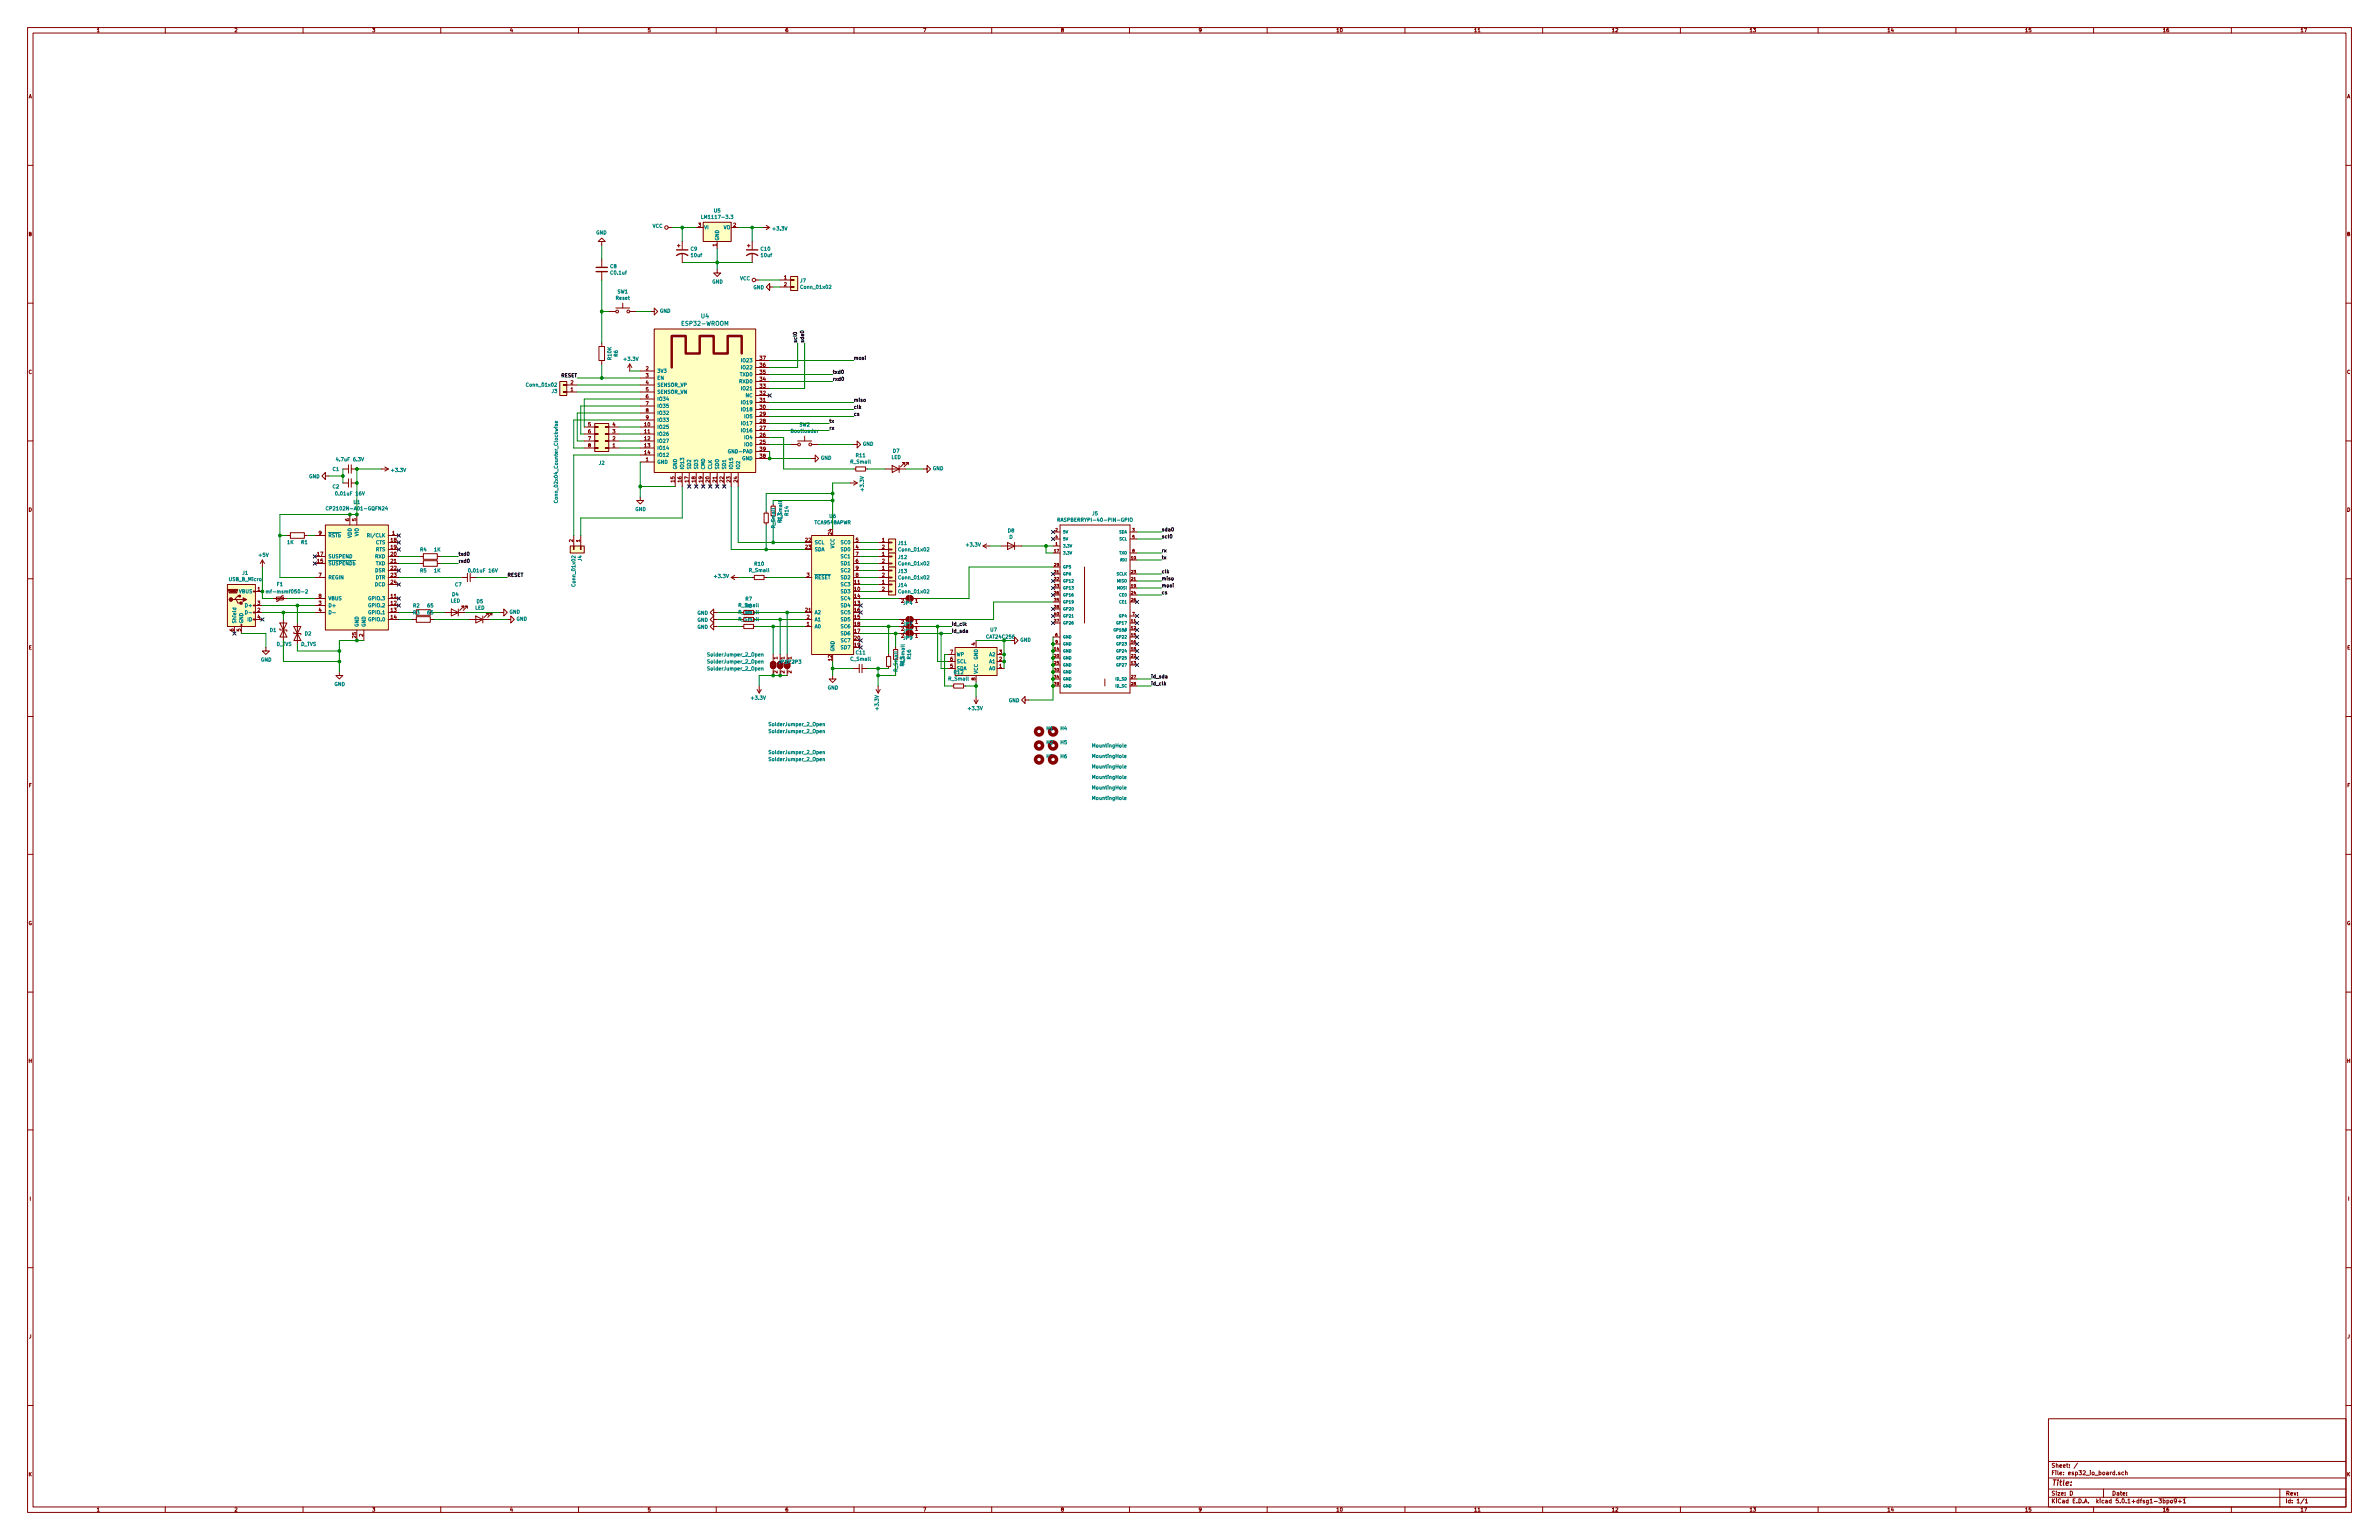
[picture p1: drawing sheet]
<svg xmlns="http://www.w3.org/2000/svg" width="864mm" height="559mm" viewBox="0 0 864 559" stroke-linecap="round" stroke-linejoin="round" font-family="sans-serif">
<defs><g id="words">
<text font-size="2.8" fill="#840000" x="744.6" y="539.1">Title:</text>
<g font-size="2.1" fill="#008484">
<text x="248" y="118.2">ESP32-WROOM</text>
<text x="254.6" y="115.5">U4</text>
</g>
<g font-size="2.1" fill="#840000">
<text x="744.6" y="532.5">Sheet: /</text>
<text x="744.6" y="535.2">File: esp32_io_board.sch</text>
<text x="744.6" y="545.4">KiCad E.D.A. kicad 5.0.1+dfsg1-3bpo9+1</text>
<text x="744.6" y="542.6">Size: D</text>
<text x="766.6" y="542.6">Date:</text>
<text x="829.6" y="542.6">Rev:</text>
<text x="829.6" y="545.4">Id: 1/1</text>
</g>
<g font-size="1.8" fill="#840000">
<text x="35" y="11.6">1</text>
<text x="85" y="11.6">2</text>
<text x="135" y="11.6">3</text>
<text x="185" y="11.6">4</text>
<text x="235" y="11.6">5</text>
<text x="285" y="11.6">6</text>
<text x="335" y="11.6">7</text>
<text x="385" y="11.6">8</text>
<text x="435" y="11.6">9</text>
<text x="485" y="11.6">10</text>
<text x="535" y="11.6">11</text>
<text x="585" y="11.6">12</text>
<text x="635" y="11.6">13</text>
<text x="685" y="11.6">14</text>
<text x="735" y="11.6">15</text>
<text x="785" y="11.6">16</text>
<text x="835" y="11.6">17</text>
<text x="10.4" y="35.6">A</text>
<text x="852" y="35.6">A</text>
<text x="253.5" y="82.3">3</text>
<text x="266.2" y="82.3">2</text>
<text x="10.4" y="85.6">B</text>
<text x="260.1" y="89.4" transform="rotate(-90 260.1 89.4)">1</text>
<text x="852" y="85.6">B</text>
<text x="284.6" y="101.3">1</text>
<text x="284.6" y="103.9">2</text>
<text x="275.9" y="130.6">37</text>
<text x="10.4" y="135.6">C</text>
<text x="234.5" y="134.4">2</text>
<text x="234.5" y="136.9">3</text>
<text x="275.9" y="135.6">35</text>
<text x="275.9" y="133.1">36</text>
<text x="852" y="135.6">C</text>
<text x="207.2" y="142">1</text>
<text x="207.2" y="139.4">2</text>
<text x="234.5" y="139.4">4</text>
<text x="234.5" y="142">5</text>
<text x="275.9" y="143.3">32</text>
<text x="275.9" y="140.7">33</text>
<text x="275.9" y="138.2">34</text>
<text x="234.5" y="144.5">6</text>
<text x="234.5" y="147.1">7</text>
<text x="234.5" y="149.6">8</text>
<text x="275.9" y="148.3">30</text>
<text x="275.9" y="145.8">31</text>
<text x="213.5" y="154.7">5</text>
<text x="222.4" y="154.7">4</text>
<text x="234" y="154.7">10</text>
<text x="234.5" y="152.1">9</text>
<text x="275.9" y="156">27</text>
<text x="275.9" y="153.4">28</text>
<text x="275.9" y="150.9">29</text>
<text x="213.5" y="157.2">6</text>
<text x="213.5" y="159.8">7</text>
<text x="222.4" y="159.8">2</text>
<text x="222.4" y="157.2">3</text>
<text x="234" y="157.2">11</text>
<text x="234" y="159.8">12</text>
<text x="275.9" y="161">25</text>
<text x="275.9" y="158.5">26</text>
<text x="213.5" y="162.3">8</text>
<text x="222.4" y="162.3">1</text>
<text x="234" y="162.3">13</text>
<text x="234" y="164.8">14</text>
<text x="234.5" y="167.4">1</text>
<text x="275.9" y="166.1">38</text>
<text x="275.9" y="163.6">39</text>
<text x="244.9" y="175" transform="rotate(-90 244.9 175)">15</text>
<text x="247.4" y="175" transform="rotate(-90 247.4 175)">16</text>
<text x="249.9" y="175" transform="rotate(-90 249.9 175)">17</text>
<text x="252.5" y="175" transform="rotate(-90 252.5 175)">18</text>
<text x="255" y="175" transform="rotate(-90 255 175)">19</text>
<text x="257.6" y="175" transform="rotate(-90 257.6 175)">20</text>
<text x="260.1" y="175" transform="rotate(-90 260.1 175)">21</text>
<text x="262.6" y="175" transform="rotate(-90 262.6 175)">22</text>
<text x="265.2" y="175" transform="rotate(-90 265.2 175)">23</text>
<text x="267.7" y="175" transform="rotate(-90 267.7 175)">24</text>
<text x="10.4" y="185.6">D</text>
<text x="852" y="185.6">D</text>
<text x="126.7" y="189.1" transform="rotate(-90 126.7 189.1)">6</text>
<text x="129.3" y="189.1" transform="rotate(-90 129.3 189.1)">5</text>
<text x="115.7" y="194.1">9</text>
<text x="141.9" y="196.6">18</text>
<text x="142.4" y="194.1">1</text>
<text x="208" y="196.7" transform="rotate(-90 208 196.7)">2</text>
<text x="210.6" y="196.7" transform="rotate(-90 210.6 196.7)">1</text>
<text x="292.4" y="196.6">22</text>
<text x="302" y="194" transform="rotate(-90 302 194)">24</text>
<text x="310.7" y="196.6">5</text>
<text x="320.2" y="196.6">1</text>
<text x="115.2" y="201.7">17</text>
<text x="141.9" y="199.1">19</text>
<text x="141.9" y="201.7">20</text>
<text x="292.4" y="199.1">23</text>
<text x="310.7" y="199.1">4</text>
<text x="310.7" y="201.7">7</text>
<text x="320.2" y="199.1">2</text>
<text x="320.2" y="201.7">1</text>
<text x="115.2" y="204.2">15</text>
<text x="115.7" y="209.3">7</text>
<text x="141.9" y="204.2">21</text>
<text x="141.9" y="206.8">22</text>
<text x="141.9" y="209.3">23</text>
<text x="292.9" y="209.3">3</text>
<text x="310.7" y="204.2">6</text>
<text x="310.7" y="209.3">8</text>
<text x="310.7" y="206.8">9</text>
<text x="320.2" y="204.2">2</text>
<text x="320.2" y="206.8">1</text>
<text x="320.2" y="209.3">2</text>
<text x="93.5" y="214.4">1</text>
<text x="141.9" y="211.8">24</text>
<text x="310.2" y="214.4">10</text>
<text x="310.2" y="211.8">11</text>
<text x="320.2" y="211.8">1</text>
<text x="320.2" y="214.4">2</text>
<text x="93.5" y="222">2</text>
<text x="93.5" y="219.5">3</text>
<text x="115.7" y="219.5">3</text>
<text x="115.7" y="222">4</text>
<text x="115.7" y="216.9">8</text>
<text x="141.9" y="216.9">11</text>
<text x="141.9" y="219.5">12</text>
<text x="141.9" y="222">13</text>
<text x="292.4" y="222">21</text>
<text x="310.2" y="219.5">13</text>
<text x="310.2" y="216.9">14</text>
<text x="310.2" y="222">16</text>
<text x="327.2" y="218.7">2</text>
<text x="332.3" y="218.7">1</text>
<text x="93.5" y="224.5">4</text>
<text x="141.9" y="224.5">14</text>
<text x="268.3" y="225.3">R_Small</text>
<text x="268.3" y="222.8">R_Small</text>
<text x="292.9" y="227.1">1</text>
<text x="292.9" y="224.5">2</text>
<text x="310.2" y="224.5">15</text>
<text x="310.2" y="227.1">18</text>
<text x="327.2" y="226.3">2</text>
<text x="332.3" y="226.3">1</text>
<text x="84.8" y="229.1" transform="rotate(-90 84.8 229.1)">6</text>
<text x="87.4" y="229.1" transform="rotate(-90 87.4 229.1)">5</text>
<text x="129.3" y="231.5" transform="rotate(-90 129.3 231.5)">25</text>
<text x="131.8" y="231" transform="rotate(-90 131.8 231)">2</text>
<text x="310.2" y="229.6">17</text>
<text x="310.2" y="232.2">20</text>
<text x="327.2" y="228.9">2</text>
<text x="327.2" y="231.4">2</text>
<text x="332.3" y="228.9">1</text>
<text x="332.3" y="231.4">1</text>
<text x="10.4" y="235.6">E</text>
<text x="282.2" y="239.2" transform="rotate(-90 282.2 239.2)">1</text>
<text x="284.7" y="239.2" transform="rotate(-90 284.7 239.2)">1</text>
<text x="287.3" y="239.2" transform="rotate(-90 287.3 239.2)">1</text>
<text x="302" y="239.7" transform="rotate(-90 302 239.7)">12</text>
<text x="310.2" y="234.7">19</text>
<text x="345" y="239.8">6</text>
<text x="345" y="237.2">7</text>
<text x="354.1" y="234.2" transform="rotate(-90 354.1 234.2)">4</text>
<text x="362.7" y="239.8">2</text>
<text x="362.7" y="237.2">3</text>
<text x="852" y="235.6">E</text>
<text x="282.2" y="244.3" transform="rotate(-90 282.2 244.3)">2</text>
<text x="284.7" y="244.3" transform="rotate(-90 284.7 244.3)">2</text>
<text x="287.3" y="244.3" transform="rotate(-90 287.3 244.3)">2</text>
<text x="345" y="242.3">5</text>
<text x="362.7" y="242.3">1</text>
<text x="354.1" y="246.9" transform="rotate(-90 354.1 246.9)">8</text>
<text x="10.5" y="285.6">F</text>
<text x="852.1" y="285.6">F</text>
<text x="10.3" y="335.6">G</text>
<text x="851.9" y="335.6">G</text>
<text x="10.4" y="385.6">H</text>
<text x="852" y="385.6">H</text>
<text x="10.7" y="435.6">I</text>
<text x="852.3" y="435.6">I</text>
<text x="10.5" y="485.6">J</text>
<text x="852.1" y="485.6">J</text>
<text x="10.4" y="535.6">K</text>
<text x="852" y="535.6">K</text>
<text x="35" y="548.4">1</text>
<text x="85" y="548.4">2</text>
<text x="135" y="548.4">3</text>
<text x="185" y="548.4">4</text>
<text x="235" y="548.4">5</text>
<text x="285" y="548.4">6</text>
<text x="335" y="548.4">7</text>
<text x="385" y="548.4">8</text>
<text x="435" y="548.4">9</text>
<text x="485" y="548.4">10</text>
<text x="535" y="548.4">11</text>
<text x="585" y="548.4">12</text>
<text x="635" y="548.4">13</text>
<text x="685" y="548.4">14</text>
<text x="735" y="548.4">15</text>
<text x="785" y="548.4">16</text>
<text x="835" y="548.4">17</text>
</g>
<g font-size="1.8" fill="#008484">
<text x="259.2" y="77.1">U5</text>
<text x="236.9" y="82.7">VCC</text>
<text x="255.5" y="83.2">VI</text>
<text x="255.6" y="79.4">LM1117-3.3</text>
<text x="262.6" y="83.2">VO</text>
<text x="280.7" y="83.6">+3.3V</text>
<text x="216.4" y="85.1">GND</text>
<text x="261" y="87.4" transform="rotate(-90 261 87.4)">GND</text>
<text x="250.8" y="91">C9</text>
<text x="251" y="93.3">10uf</text>
<text x="276.3" y="91">C10</text>
<text x="276.4" y="93.3">10uf</text>
<text x="221.6" y="97.3">C8</text>
<text x="221.8" y="99.6">C0.1uf</text>
<text x="268.6" y="101.7">VCC</text>
<text x="224.2" y="106.5">SW1</text>
<text x="258.5" y="102.9">GND</text>
<text x="273.5" y="105">GND</text>
<text x="290.5" y="102.5">J7</text>
<text x="291" y="104.8">Conn_01x02</text>
<text x="223.6" y="108.8">Reset</text>
<text x="239.5" y="113.5">GND</text>
<text x="221.9" y="130.5" transform="rotate(-90 221.9 130.5)">R10K</text>
<text x="224.3" y="129.4" transform="rotate(-90 224.3 129.4)">R6</text>
<text x="226.6" y="130.9">+3.3V</text>
<text x="269.5" y="131.4">IO23</text>
<text x="238.5" y="135.3">3V3</text>
<text x="238.5" y="137.8">EN</text>
<text x="268.8" y="136.5">TXD0</text>
<text x="269.5" y="134">IO22</text>
<text x="191.4" y="140.3">Conn_01x02</text>
<text x="200.3" y="142.6">J3</text>
<text x="238.5" y="140.3">SENSOR_VP</text>
<text x="238.5" y="142.9">SENSOR_VN</text>
<text x="268.6" y="139.1">RXD0</text>
<text x="269.5" y="141.6">IO21</text>
<text x="238.5" y="145.4">IO34</text>
<text x="238.5" y="148">IO35</text>
<text x="269.5" y="149.2">IO18</text>
<text x="269.5" y="146.7">IO19</text>
<text x="270.7" y="144.1">NC</text>
<text x="238.5" y="150.5">IO32</text>
<text x="238.5" y="153">IO33</text>
<text x="238.5" y="155.6">IO25</text>
<text x="269.5" y="154.3">IO17</text>
<text x="270.5" y="151.8">IO5</text>
<text x="290.2" y="154.7">SW2</text>
<text x="238.5" y="158.1">IO26</text>
<text x="238.5" y="160.7">IO27</text>
<text x="269.5" y="156.8">IO16</text>
<text x="270.5" y="161.9">IO0</text>
<text x="270.5" y="159.4">IO4</text>
<text x="287.4" y="157">Bootloader</text>
<text x="313.2" y="161.7">GND</text>
<text x="122.6" y="167.4">4.7uF 6.3V</text>
<text x="238.5" y="163.2">IO14</text>
<text x="238.5" y="165.7">IO12</text>
<text x="265" y="164.5">GND-PAD</text>
<text x="269.4" y="167">GND</text>
<text x="297.9" y="166.8">GND</text>
<text x="310.8" y="165.9">R11</text>
<text x="323.6" y="166.6">LED</text>
<text x="324.2" y="164.3">D7</text>
<text x="112.2" y="173.5">GND</text>
<text x="120.8" y="170.9">C1</text>
<text x="142.3" y="171.2">+3.3V</text>
<text x="217.5" y="168.6">J2</text>
<text x="238.5" y="168.3">GND</text>
<text x="245.7" y="170.4" transform="rotate(-90 245.7 170.4)">GND</text>
<text x="248.3" y="170.4" transform="rotate(-90 248.3 170.4)">IO13</text>
<text x="250.8" y="170.4" transform="rotate(-90 250.8 170.4)">SD2</text>
<text x="253.4" y="170.4" transform="rotate(-90 253.4 170.4)">SD3</text>
<text x="255.9" y="170.4" transform="rotate(-90 255.9 170.4)">CMD</text>
<text x="258.4" y="170.4" transform="rotate(-90 258.4 170.4)">CLK</text>
<text x="261" y="170.4" transform="rotate(-90 261 170.4)">SDO</text>
<text x="263.5" y="170.4" transform="rotate(-90 263.5 170.4)">SD1</text>
<text x="266.1" y="170.4" transform="rotate(-90 266.1 170.4)">IO15</text>
<text x="268.6" y="170.4" transform="rotate(-90 268.6 170.4)">IO2</text>
<text x="308.9" y="168.2">R_Small</text>
<text x="338.6" y="170.6">GND</text>
<text x="120.8" y="177.2">C2</text>
<text x="122.4" y="179.8">0.01uF 16V</text>
<text x="313.6" y="178" transform="rotate(-90 313.6 178)">+3.3V</text>
<text x="120" y="185.2">CP2102N-A01-GQFN24</text>
<text x="128.4" y="182.9">U1</text>
<text x="202.5" y="181.5" transform="rotate(-90 202.5 181.5)">Conn_02x04_Counter_Clockwise</text>
<text x="230.6" y="185.4">GND</text>
<text x="281.4" y="191.4" transform="rotate(-90 281.4 191.4)">R_Small</text>
<text x="283.7" y="189.6" transform="rotate(-90 283.7 189.6)">R13</text>
<text x="283.9" y="188.9" transform="rotate(-90 283.9 188.9)">R_Small</text>
<text x="286.2" y="187" transform="rotate(-90 286.2 187)">R14</text>
<text x="295.8" y="190.2">TCA9548APWR</text>
<text x="301.1" y="187.9">U6</text>
<text x="385.6" y="189.3">RASPBERRYPI-40-PIN-GPIO</text>
<text x="396.5" y="187">J5</text>
<text x="104.3" y="197.4">1K</text>
<text x="109.4" y="197.4">R1</text>
<text x="119.1" y="194.9">RSTb</text>
<text x="127.6" y="195.2" transform="rotate(-90 127.6 195.2)">VDD</text>
<text x="130.2" y="194.6" transform="rotate(-90 130.2 194.6)">VIO</text>
<text x="134.1" y="194.9">RI/CLK</text>
<text x="136.4" y="197.5">CTS</text>
<text x="295.7" y="197.5">SCL</text>
<text x="305.4" y="197.5">SC0</text>
<text x="326.2" y="197.7">J11</text>
<text x="365.9" y="193.2">D8</text>
<text x="366.4" y="195.5">D</text>
<text x="94" y="202">+5V</text>
<text x="119.1" y="202.6">SUSPEND</text>
<text x="136.2" y="202.6">RXD</text>
<text x="136.4" y="200">RTS</text>
<text x="152.6" y="200.1">R4</text>
<text x="157.6" y="200.1">1K</text>
<text x="211.2" y="203.6" transform="rotate(-90 211.2 203.6)">J4</text>
<text x="295.7" y="200">SDA</text>
<text x="302.9" y="199.1" transform="rotate(-90 302.9 199.1)">VCC</text>
<text x="305.4" y="200">SD0</text>
<text x="305.4" y="202.6">SC1</text>
<text x="326.2" y="202.8">J12</text>
<text x="326.5" y="200.1">Conn_01x02</text>
<text x="350.9" y="198.3">+3.3V</text>
<text x="88.1" y="208.5">J1</text>
<text x="119.1" y="205.1">SUSPENDb</text>
<text x="136.2" y="207.6">DSR</text>
<text x="136.4" y="205.1">TXD</text>
<text x="152.6" y="207.7">R5</text>
<text x="157.6" y="207.7">1K</text>
<text x="170.6" y="207.7">0.01uF 16V</text>
<text x="259.5" y="209.7">+3.3V</text>
<text x="272.1" y="207.6">R_Small</text>
<text x="274" y="205.3">R10</text>
<text x="305.4" y="205.1">SD1</text>
<text x="305.4" y="207.6">SC2</text>
<text x="326.2" y="207.9">J13</text>
<text x="326.5" y="205.1">Conn_01x02</text>
<text x="83.2" y="210.8">USB_B_Micro</text>
<text x="86.8" y="215.3">VBUS</text>
<text x="98.1" y="215.3">mf-msmf050-2</text>
<text x="100.6" y="212.6">F1</text>
<text x="119.1" y="210.2">REGIN</text>
<text x="136.1" y="212.7">DCD</text>
<text x="136.3" y="210.2">DTR</text>
<text x="165.3" y="212.8">C7</text>
<text x="208.9" y="212.5" transform="rotate(-90 208.9 212.5)">Conn_01x02</text>
<text x="295.7" y="210.2">RESET</text>
<text x="305.4" y="215.3">SD3</text>
<text x="305.4" y="212.7">SC3</text>
<text x="305.4" y="210.2">SD2</text>
<text x="326.2" y="213">J14</text>
<text x="326.5" y="210.2">Conn_01x02</text>
<text x="326.5" y="215.3">Conn_01x02</text>
<text x="89.4" y="220.3">D+</text>
<text x="119.1" y="220.3">D+</text>
<text x="119.1" y="217.8">VBUS</text>
<text x="134.1" y="217.8">GPIO.3</text>
<text x="134.1" y="220.3">GPIO.2</text>
<text x="150" y="220.4">R2</text>
<text x="155.2" y="220.4">65</text>
<text x="163.6" y="218.6">LED</text>
<text x="164.2" y="216.3">D4</text>
<text x="172.4" y="221.2">LED</text>
<text x="173.1" y="218.9">D5</text>
<text x="268.3" y="220.3">R_Small</text>
<text x="270.7" y="220.5">R8</text>
<text x="270.7" y="218">R7</text>
<text x="305.4" y="220.3">SD4</text>
<text x="305.4" y="217.8">SC4</text>
<text x="328" y="219.5">JP4</text>
<text x="85.7" y="226.3" transform="rotate(-90 85.7 226.3)">Shield</text>
<text x="88.3" y="226.3" transform="rotate(-90 88.3 226.3)">GND</text>
<text x="89.9" y="225.4">ID</text>
<text x="130.2" y="227.6" transform="rotate(-90 130.2 227.6)">GND</text>
<text x="132.7" y="227.6" transform="rotate(-90 132.7 227.6)">GND</text>
<text x="134.1" y="222.9">GPIO.1</text>
<text x="134.1" y="225.4">GPIO.0</text>
<text x="150" y="222.9">R3</text>
<text x="155.2" y="222.9">65</text>
<text x="184.9" y="222.7">GND</text>
<text x="187.5" y="225.2">GND</text>
<text x="253.1" y="223.1">GND</text>
<text x="253.1" y="225.6">GND</text>
<text x="270.7" y="223">R9</text>
<text x="295.7" y="228">A0</text>
<text x="295.7" y="225.4">A1</text>
<text x="295.7" y="222.9">A2</text>
<text x="305.4" y="225.4">SD5</text>
<text x="305.4" y="222.9">SC5</text>
<text x="305.4" y="228">SC6</text>
<text x="328" y="227.1">JP7</text>
<text x="98" y="229.3">D1</text>
<text x="110.7" y="230.6">D2</text>
<text x="253.1" y="228.1">GND</text>
<text x="305.4" y="230.5">SD6</text>
<text x="305.4" y="233">SC7</text>
<text x="328" y="229.6">JP8</text>
<text x="328" y="232.2">JP9</text>
<text x="358.3" y="231.7">CAT24C256</text>
<text x="359.6" y="229.2">U7</text>
<text x="370.3" y="232.8">GND</text>
<text x="100.3" y="234.4">D_TVS</text>
<text x="109.2" y="234.4">D_TVS</text>
<text x="257.3" y="238.2">SolderJumper_2_Open</text>
<text x="302.9" y="236.5" transform="rotate(-90 302.9 236.5)">GND</text>
<text x="305.4" y="235.6">SD7</text>
<text x="308.9" y="239.8">C_Small</text>
<text x="310.8" y="237.4">C11</text>
<text x="330.7" y="239.1" transform="rotate(-90 330.7 239.1)">R16</text>
<text x="347.2" y="238.1">WP</text>
<text x="355" y="239.4" transform="rotate(-90 355 239.4)">GND</text>
<text x="359.2" y="238.1">A2</text>
<text x="94.7" y="240">GND</text>
<text x="257.3" y="240.7">SolderJumper_2_Open</text>
<text x="257.3" y="243.3">SolderJumper_2_Open</text>
<text x="282.6" y="240.8">JP1JP2JP3</text>
<text x="325.8" y="243.5" transform="rotate(-90 325.8 243.5)">R_Small</text>
<text x="328.1" y="241.7" transform="rotate(-90 328.1 241.7)">R15</text>
<text x="328.3" y="241" transform="rotate(-90 328.3 241)">R_Small</text>
<text x="346.4" y="244.6">R12</text>
<text x="347.2" y="243.2">SDA</text>
<text x="347.2" y="240.7">SCL</text>
<text x="355" y="244.6" transform="rotate(-90 355 244.6)">VCC</text>
<text x="359.2" y="243.2">A0</text>
<text x="359.2" y="240.7">A1</text>
<text x="121.4" y="248.9">GND</text>
<text x="300.4" y="250.2">GND</text>
<text x="344.5" y="246.9">R_Small</text>
<text x="272.9" y="253.9">+3.3V</text>
<text x="318.9" y="257.4" transform="rotate(-90 318.9 257.4)">+3.3V</text>
<text x="351.6" y="257.7">+3.3V</text>
<text x="366.2" y="254.8">GND</text>
<text x="279.6" y="263.4">SolderJumper_2_Open</text>
<text x="279.6" y="266">SolderJumper_2_Open</text>
<text x="380" y="264.9">H1</text>
<text x="385" y="264.9">H4</text>
<text x="279.6" y="273.6">SolderJumper_2_Open</text>
<text x="380" y="270">H2</text>
<text x="380" y="275.1">H3</text>
<text x="385" y="270">H5</text>
<text x="385" y="275.1">H6</text>
<text x="396.8" y="275">MountingHole</text>
<text x="396.8" y="271.2">MountingHole</text>
<text x="279.6" y="276.1">SolderJumper_2_Open</text>
<text x="396.8" y="278.8">MountingHole</text>
<text x="396.8" y="282.6">MountingHole</text>
<text x="396.8" y="286.4">MountingHole</text>
<text x="396.8" y="290.2">MountingHole</text>
</g>
<g font-size="1.8">
<text x="289.3" y="124.5" transform="rotate(-90 289.3 124.5)">scl0</text>
<text x="291.8" y="124.5" transform="rotate(-90 291.8 124.5)">sda0</text>
<text x="309.9" y="130.6">mosi</text>
<text x="203.7" y="136.9">RESET</text>
<text x="302.3" y="135.6">txd0</text>
<text x="302.3" y="138.2">rxd0</text>
<text x="309.9" y="145.8">miso</text>
<text x="309.9" y="148.3">clk</text>
<text x="301" y="153.4">tx</text>
<text x="301" y="156">rx</text>
<text x="309.9" y="150.9">cs</text>
<text x="421.6" y="192.8">sda0</text>
<text x="421.6" y="195.3">scl0</text>
<text x="166.4" y="201.7">txd0</text>
<text x="421.6" y="200.4">rx</text>
<text x="421.6" y="202.9">tx</text>
<text x="166.4" y="204.2">rxd0</text>
<text x="184.1" y="209.3">RESET</text>
<text x="421.6" y="208">clk</text>
<text x="421.6" y="210.6">miso</text>
<text x="421.6" y="213.1">mosi</text>
<text x="421.6" y="215.6">cs</text>
<text x="345.4" y="227.1">id_clk</text>
<text x="345.4" y="229.6">id_sda</text>
<text x="417.8" y="248.7">id_clk</text>
<text x="417.8" y="246.1">id_sda</text>
</g>
<g font-size="1.4" fill="#840000">
<text x="383.2" y="197.9">1</text>
<text x="383.2" y="192.8">2</text>
<text x="383.2" y="195.3">4</text>
<text x="411.1" y="195.3">5</text>
<text x="411.1" y="192.8">3</text>
<text x="382.8" y="200.4">17</text>
<text x="410.7" y="202.9">10</text>
<text x="411.1" y="200.4">8</text>
<text x="382.8" y="205.5">29</text>
<text x="382.8" y="208">31</text>
<text x="410.7" y="208">23</text>
<text x="382.8" y="210.6">32</text>
<text x="382.8" y="213.1">33</text>
<text x="382.8" y="215.6">36</text>
<text x="410.7" y="215.6">24</text>
<text x="410.7" y="210.6">21</text>
<text x="410.7" y="213.1">19</text>
<text x="382.8" y="218.2">35</text>
<text x="382.8" y="220.7">38</text>
<text x="410.7" y="218.2">26</text>
<text x="382.8" y="223.3">40</text>
<text x="382.8" y="225.8">37</text>
<text x="410.7" y="225.8">11</text>
<text x="411.1" y="223.3">7</text>
<text x="383.2" y="230.9">6</text>
<text x="383.2" y="233.4">9</text>
<text x="410.7" y="228.3">12</text>
<text x="410.7" y="230.9">15</text>
<text x="410.7" y="233.4">16</text>
<text x="382.8" y="236">14</text>
<text x="382.8" y="238.5">20</text>
<text x="410.7" y="236">18</text>
<text x="410.7" y="238.5">22</text>
<text x="382.8" y="241">25</text>
<text x="382.8" y="243.6">30</text>
<text x="410.7" y="241">13</text>
<text x="382.8" y="246.1">34</text>
<text x="382.8" y="248.7">39</text>
<text x="410.7" y="248.7">28</text>
<text x="410.7" y="246.1">27</text>
</g>
<g font-size="1.4" fill="#008484">
<text x="385.8" y="193.5">5V</text>
<text x="385.8" y="196.1">5V</text>
<text x="406.2" y="193.5">SDA</text>
<text x="406.4" y="196.1">SCL</text>
<text x="385.8" y="198.6">3.3V</text>
<text x="385.8" y="201.2">3.3V</text>
<text x="406.3" y="201.2">TXO</text>
<text x="406.8" y="203.7">RXI</text>
<text x="385.8" y="206.2">GP5</text>
<text x="385.8" y="208.8">GP6</text>
<text x="405.3" y="208.8">SCLK</text>
<text x="385.8" y="211.3">GP12</text>
<text x="385.8" y="213.9">GP13</text>
<text x="405.6" y="211.3">MISO</text>
<text x="405.6" y="213.9">MOSI</text>
<text x="385.8" y="216.4">GP16</text>
<text x="385.8" y="218.9">GP19</text>
<text x="385.8" y="221.5">GP20</text>
<text x="406.5" y="216.4">CE0</text>
<text x="406.5" y="218.9">CE1</text>
<text x="385.8" y="224">GP21</text>
<text x="385.8" y="226.6">GP26</text>
<text x="405.6" y="226.6">GP17</text>
<text x="406.4" y="224">GP4</text>
<text x="385.8" y="231.6">GND</text>
<text x="404.8" y="229.1">GP18#</text>
<text x="405.6" y="231.6">GP22</text>
<text x="385.8" y="234.2">GND</text>
<text x="385.8" y="236.7">GND</text>
<text x="385.8" y="239.3">GND</text>
<text x="405.6" y="234.2">GP23</text>
<text x="405.6" y="236.7">GP24</text>
<text x="405.6" y="239.3">GP25</text>
<text x="385.8" y="241.8">GND</text>
<text x="385.8" y="244.3">GND</text>
<text x="405.6" y="241.8">GP27</text>
<text x="385.8" y="246.9">GND</text>
<text x="385.8" y="249.4">GND</text>
<text x="405" y="249.4">ID_SC</text>
<text x="405" y="246.9">ID_SD</text>
</g>
</g></defs>
<g fill="none" stroke="#840000" stroke-width=".36">
<path d="M10 10h843.6v538.8h-843.6zM12 12h839.6v534.8h-839.6zM60 10v2M110 10v2M160 10v2M210 10v2M260 10v2M310 10v2M360 10v2M410 10v2M460 10v2M510 10v2"/>
<path d="M536.5 11.6h.8M560 10v2M610 10v2M660 10v2M710 10v2M760 10v2M810 10v2M10 60h2M851.6 60h2M218.4 87.6h1.3l-1.3-1.2-1.2 1.2h1.2v1.3M218.4 94v2.8M218.4 98.8v2.8"/>
<path d="M242.6 82.6h1.2M245.9 89.2h1M246.4 88.6v1.1M247.6 87.6v2.8M247.6 91.9v3.4M252.7 82.6h2.6M255.3 80.6h10.1v7h-10.1zM260.3 97.8v1.3h1.3l-1.3 1.2-1.2-1.2h1.2M260.3 87.6v2.6M265.4 82.6h2.6M271.3 89.2h1M271.8 88.6v1.1"/>
<path d="M273 87.6v2.8M273 91.9v3.4M276.9 82.6h2.5M278.1 81.8l1.3 .8M279.4 82.6l-1.3 .7M10 110h2M221 113h2.5M223.5 111.8h5.1M226.1 110v1.8M228.6 113h2.5M236.2 113h1.3v-1.2l1.3 1.2-1.3 1.3v-1.3M237.5 119.4h36.8v52.1h-36.8z"/>
<path d="M274.3 101.6h1.3M279.4 104.1v-1.2l-1.3 1.2 1.3 1.3v-1.3h1.3M283.2 101.6h3.8M283.2 104.1h3.8M287 100.3h2.6v5.1h-2.6zM287 104h1.3v.3h-1.3zM287 101.5h1.3v.2h-1.3zM851.6 110h2M203.2 138.4h2.5v5.1h-2.5zM204.5 139.6h1.2v.2h-1.2zM205.7 139.7h3.8M217.4 125.7h2.1v5.1h-2.1z"/>
<path d="M218.4 124.5v1.2M218.4 130.8v1.3M228.6 132.1l-.8 1.3M228.6 132.1v2.5M228.6 132.1l.8 1.3M232.4 134.6h5.1M232.4 137.2h5.1M232.4 139.7h5.1M274.3 138.4h5.1M274.3 135.9h5.1M274.3 133.4h5.1M274.3 130.8h5.1"/>
<path d="M10 160h2M204.5 142.1h1.2v.3h-1.2zM205.7 142.2h3.8M212.1 154.9h3.8M212.1 157.5h3.8M215.9 153.7h5.1v10.1h-5.1zM215.9 154.8h1.3v.3h-1.3zM215.9 157.4h1.3v.2h-1.3zM215.9 159.9h1.3v.2h-1.3zM219.7 154.8h1.3v.3h-1.3zM219.7 157.4h1.3v.2h-1.3zM219.7 159.9h1.3v.2h-1.3z"/>
<path d="M221 154.9h3.8M221 157.5h3.8M232.4 142.2h5.1M232.4 144.8h5.1M232.4 147.3h5.1M232.4 149.9h5.1M232.4 152.4h5.1M232.4 154.9h5.1M232.4 157.5h5.1M274.3 148.6h5.1M274.3 146.1h5.1M274.3 143.5h5.1"/>
<path d="M274.3 141h5.1M274.3 158.8h5.1M274.3 156.2h5.1M274.3 153.7h5.1M274.3 151.1h5.1M292.1 158.2v1.8M851.6 160h2M118.1 172.7v-1.2l-1.3 1.2 1.3 1.3v-1.3h1.3M124.5 170.2h2M124.5 175.3h2M126.5 168.7v3M126.5 173.7v3.1"/>
<path d="M127.5 168.7v3M127.5 173.7v3.1M127.5 170.2h2M127.5 175.3h2M138.4 170.2h2.6M139.7 169.4l1.3 .8M141 170.2l-1.3 .7M212.1 160h3.8M212.1 162.6h3.8M215.9 162.4h1.3v.3h-1.3zM219.7 162.4h1.3v.3h-1.3zM221 160h3.8"/>
<path d="M221 162.6h3.8M232.4 160h5.1M232.4 167.6h5.1M232.4 162.6h5.1M232.4 165.1h5.1M245.1 171.5v5M247.6 171.5v5M250.2 171.5v5M252.7 171.5v5M255.3 171.5v5M257.8 171.5v5M260.3 171.5v5"/>
<path d="M262.9 171.5v5M265.4 171.5v5M268 171.5v5M274.3 161.3h5.1M274.3 166.4h5.1M274.3 163.8h5.1M287 161.3h2.6M289.6 160h5M294.6 166.4h1.3v-1.3l1.3 1.3-1.3 1.2v-1.2M294.6 161.3h2.6M308.6 175.3h2.5M309.9 161.3h1.2v-1.3l1.3 1.3-1.3 1.3v-1.3"/>
<path d="M309.9 170.2h.7M309.9 174.5l1.2 .8M310.6 169.4h3.6v1.5h-3.6zM311.1 175.3l-1.2 .7M314.2 170.2h.8M321.3 170.2h7.6M323.8 168.9l2.6 1.3-2.6 1.3zM326.4 168.9v2.6M328.4 168.7v-.8h-.7h.7l-1.5 1.5M329.7 168.7v-.8h-.8h.8l-1.5 1.5M335.3 170.2h1.2v-1.3l1.3 1.3-1.3 1.3v-1.3M104.1 194.3h1.3"/>
<path d="M105.4 193.3h5.1v2h-5.1zM110.5 194.3h1.3M114.3 194.3h3.8M118.1 190.5h22.9v38.1h-22.9zM127 186.7v3.8M129.5 186.7v3.8M141 194.3h3.8M141 196.9h3.8M141 199.4h3.8M207 198.1h5.1v2.6h-5.1zM208.2 198.1h.2v1.3h-.2zM208.3 194.3v3.8"/>
<path d="M210.7 198.1h.2v1.3h-.2zM210.8 194.3v3.8M232.4 180.3v1.3h1.3l-1.3 1.3-1.3-1.3h1.3M277.4 186.2h1.5v3.5h-1.5zM278.1 185.4v.8M278.1 189.7v.8M279.9 183.6h1.5v3.6h-1.5zM280.7 182.9v.7M294.6 194.3h15.3v43.2h-15.3zM309.9 196.9h2.5M309.9 199.4h2.5M318.8 196.9h3.8"/>
<path d="M318.8 199.4h3.8M322.6 195.6h2.5v5.1h-2.5zM322.6 199.3h1.2v.2h-1.2zM322.6 196.7h1.2v.3h-1.2zM356.9 198.1h2.5M356.9 198.1l1.2 .8M358.1 197.4l-1.2 .7M363.2 198.1h7.6M365.8 196.9l2.5 1.2-2.5 1.3zM368.3 196.9v2.5M382.3 198.1h2.5M382.3 193h2.5"/>
<path d="M382.3 195.6h2.5M384.8 190.5h25.4v61h-25.4zM410.2 193h2.5M410.2 195.6h2.5M10 210h2M82.5 212.1h10.2v15.2h-10.2zM82.9 213.9h3.3v.2l-.2 1h-2.8zM85.1 217.6h.6l.7 1.2h1.2M85.7 217.6h2.6M87 216.3h-.6l-1.3 1.3h-.6M91.9 219.6h.8v.2h-.8zM91.9 214.5h.8v.3h-.8z"/>
<path d="M92.7 219.7h2.5M92.7 214.6h2.5M95.2 203.2l-.7 1.3M95.2 203.2v2.5M95.2 203.2l.8 1.3M99.1 217.2h5M100.3 216.7h2.6v1h-2.6zM102.9 216.2h-.5l-1.6 2h-.5M114.3 217.2h3.8M114.3 219.7h3.8M114.3 204.5h3.8M114.3 201.9h3.8"/>
<path d="M114.3 209.6h3.8M141 217.2h3.8M141 219.7h3.8M141 204.5h3.8M141 201.9h3.8M141 207h3.8M141 209.6h3.8M141 212.1h3.8M152.4 204.5h1.3M152.4 201.9h1.3M153.7 200.9h5v2h-5zM153.7 203.5h5v2h-5z"/>
<path d="M158.7 204.5h1.3M158.7 201.9h1.3M167.6 209.6h2.1M169.7 208v3.1M170.7 209.6h2M170.7 208v3.1M265.4 209.6h2.6M265.4 209.6l1.3 .7M266.7 208.8l-1.3 .8M273 209.6h.8M273.8 208.8h3.6v1.5h-3.6zM277.4 209.6h.7"/>
<path d="M292.1 209.6h2.5M309.9 204.5h2.5M309.9 201.9h2.5M309.9 207h2.5M309.9 209.6h2.5M318.8 204.5h3.8M318.8 201.9h3.8M318.8 207h3.8M318.8 209.6h3.8M318.8 212.1h3.8M318.8 214.6h3.8M322.6 200.7h2.5v5h-2.5z"/>
<path d="M322.6 204.3h1.2v.3h-1.2zM322.6 201.8h1.2v.3h-1.2zM322.6 205.7h2.5v5.1h-2.5zM322.6 209.4h1.2v.3h-1.2zM322.6 206.9h1.2v.2h-1.2zM322.6 210.8h2.5v5.1h-2.5zM322.6 214.5h1.2v.3h-1.2zM322.6 212h1.2v.2h-1.2zM326.4 217.2h2.5M329.3 216.4l.6-.2v2l-.6-.2-.3-.5v-.7zM330.5 216.2l.6 .2 .4 .7-.3 .7-.6 .4zM331.5 217.2h2.5"/>
<path d="M382.3 200.7h2.5M382.3 215.9h2.5M382.3 218.4h2.5M382.3 205.7h2.5M382.3 208.3h2.5M382.3 210.8h2.5M382.3 213.4h2.5M393.7 205.7v20.4M410.2 200.7h2.5M410.2 215.9h2.5M410.2 218.4h2.5M410.2 208.3h2.5"/>
<path d="M410.2 210.8h2.5M410.2 213.4h2.5M410.2 203.2h2.5M851.6 210h2M85.1 227.3v2.6M87.5 226.6h.3v.7h-.3zM87.6 227.3v2.6M91.9 224.7h.8v.2h-.8zM91.9 222.1h.8v.3h-.8zM92.7 222.3h2.5M92.7 224.8h2.5M96.5 235v1.2h1.3l-1.3 1.3-1.3-1.3h1.3"/>
<path d="M101.6 226.1h2.5l-1.2 2.5zM101.6 228.1v.5h2.5v.5M102.9 228.6l1.2 2.5h-2.5zM102.9 224.8v7.6M106.7 227.3h2.5l-1.3 2.6zM106.7 229.4v.5h2.5v.5M107.9 229.9l1.3 2.5h-2.5zM107.9 226.1v7.6M114.3 222.3h3.8M129.5 228.6v3.8M132.1 228.6v3.8M141 222.3h3.8"/>
<path d="M141 224.8h3.8M149.9 224.8h1.2M151.1 221.2h5.1v2.1h-5.1zM151.1 223.8h5.1v2h-5.1zM156.2 224.8h1.3M161.3 222.3h7.6M163.8 221l2.6 1.3-2.6 1.2zM166.4 221v2.5M168.4 220.7v-.7h-.8h.8l-1.5 1.5M169.7 220.7v-.7h-.8h.8l-1.6 1.5M170.2 224.8h7.6M172.7 223.5l2.6 1.3-2.6 1.3z"/>
<path d="M175.3 223.5v2.6M177.3 223.3v-.8h-.8h.8l-1.5 1.5M178.6 223.3v-.8h-.8h.8l-1.6 1.5M181.6 222.3h1.3v-1.3l1.2 1.3-1.2 1.2v-1.2M184.1 224.8h1.3v-1.3l1.3 1.3-1.3 1.3v-1.3M259.1 222.3v-1.3l-1.3 1.3 1.3 1.2v-1.2h1.2M259.1 224.8v-1.3l-1.3 1.3 1.3 1.3v-1.3h1.2M259.1 227.3v-1.2l-1.3 1.2 1.3 1.3v-1.3h1.2M269.2 227.3h.8M270 226.6h3.6v1.5h-3.6zM270 224h3.6v1.6h-3.6zM270 221.5h3.6v1.5h-3.6z"/>
<path d="M273.6 227.3h.7M280.7 237.5v2.5M283.2 237.5v2.5M285.7 237.5v2.5M292.1 224.8h2.5M292.1 227.3h2.5M321.8 238.3h1.5v3.5h-1.5zM322.6 237.5v.8M324.4 235.7h1.5v3.6h-1.5zM325.1 235v.7M326.4 224.8h2.5M326.4 227.3h2.5"/>
<path d="M326.4 229.9h2.5M329.2 226.7l.7-.4v2l-.6-.2-.3-.4zM329.2 229.2l.7-.3v2l-.6-.2-.3-.5zM329.2 224.1l.7-.3v2l-.6-.2-.3-.5zM330.5 226.3l.6 .2 .4 .7-.3 .8-.6 .3zM330.5 228.9l.6 .2 .4 .7-.3 .7-.6 .4zM330.5 223.8l.6 .2 .4 .7-.3 .8-.6 .3zM331.5 224.8h2.5M331.5 227.3h2.5M331.5 229.9h2.5M344.2 237.5h2.5M346.7 235h15.2v10.1h-15.2z"/>
<path d="M354.3 232.4v2.6M361.9 237.5h2.6M367 232.4h1.3v-1.3l1.3 1.3-1.3 1.3v-1.3M382.3 231.1h2.5M382.3 233.7h2.5M382.3 236.2h2.5M382.3 238.8h2.5M382.3 223.5h2.5M382.3 226.1h2.5M382.3 221h2.5M410.2 231.1h2.5M410.2 233.7h2.5"/>
<path d="M410.2 236.2h2.5M410.2 238.8h2.5M410.2 223.5h2.5M410.2 226.1h2.5M410.2 228.6h2.5M10 260h2M123.2 243.8v1.3h1.3l-1.3 1.3-1.3-1.3h1.3M274.8 250.2l.8 1.3M275.6 248.9v2.6M276.4 250.2l-.8 1.3M279.7 241.6h2l-.4 .7-.7 .3-.7-.4zM279.9 240.4l.4-.3h.7l.5 .3 .2 .6h-2z"/>
<path d="M280.7 242.6v2.5M282.2 241.6h2l-.3 .7-.8 .3-.7-.4zM283.2 242.6v2.5M284.7 241.6h2.1l-.4 .7-.7 .3-.7-.4zM285.7 242.6v2.5M302.3 245.1v1.3h1.2l-1.2 1.3-1.3-1.3h1.3M309.9 242.6h2M311.9 241v3.1M312.9 241v3.1M312.9 242.6h2.1M318 250.2l.8 1.3M318.8 248.9v2.6"/>
<path d="M319.5 250.2l-.7 1.3M322.6 241.8v.8M344.2 242.6h2.5M344.2 240h2.5M345.4 248.9h.8M346.2 248.2h3.6v1.5h-3.6zM349.8 248.9h.7M353.6 254l.7 1.3M354.3 245.1v2.6M354.3 252.7v2.6M355.1 254l-.8 1.3M361.9 242.6h2.6"/>
<path d="M361.9 240h2.6M372.1 254v-1.3l-1.3 1.3 1.3 1.3v-1.3h1.3M382.3 241.3h2.5M382.3 243.8h2.5M382.3 246.4h2.5M382.3 248.9h2.5M401.1 246.4v2.5M410.2 241.3h2.5M410.2 246.4h2.5M410.2 248.9h2.5M851.6 260h2M10 310h2"/>
<path d="M851.6 310h2M10 360h2M851.6 360h2M10 410h2M851.6 410h2M10 460h2M851.6 460h2M10 510h2M743.6 514.8h108v32h-108zM851.6 510h2M743.6 536.3h108M743.6 530.3h108"/>
<path d="M754.2 530.9l-1.3 1.9M769.6 534.2l-.6 .2 .6 .3v.4h-.6M770.9 534.2h-.4l-.3 .2 .1 .6 .6 .1M771.6 534.3l.5-.1 .1 1M771.6 533.7v1.5M60 546.8v2M110 546.8v2M160 546.8v2M210 546.8v2M260 546.8v2M310 546.8v2M360 546.8v2"/>
<path d="M410 546.8v2M460 546.8v2M510 546.8v2M536.5 548.4h.8M560 546.8v2M610 546.8v2M660 546.8v2M710 546.8v2M743.6 543.3h108M743.6 540.3h108M751.5 541.1a.76 .76 0 0 1 .9 .7 .76 .76 0 0 1-.9 .8zM760 546.8v2"/>
<path d="M763.6 540.3v3M783.7 543.9h.9l-.5 .5 .5 .2v.6h-.9M784.9 543.5h8.8M785.3 543.9v1.4h.6v-.8l-.6-.1M786.6 544.4h.4l.3 .3v.5l-.7 .1M786.6 544.4v1.5M788 544.5h.6v.7h-.6zM790.1 544.5l-.3 .3-.4-.1-.1-.7 .5-.1 .3 .2-.2 1.1-.5 .2M790.8 544.8h1.1M791.3 544.2v1.2M792.6 544.3l.4-.4v1.5M792.6 545.4h.8"/>
<path d="M810 546.8v2M827.6 540.3v6.5M836.4 543.8l-1.2 1.9M836.9 544.3l.4-.4v1.5M836.9 545.4h.8"/>
<circle cx="241.9" cy="82.5" r=".63"/>
<circle cx="224" cy="113" r=".51"/>
<circle cx="228.1" cy="113" r=".51"/>
<circle cx="273.7" cy="101.6" r=".63"/>
<circle cx="290.1" cy="161.3" r=".51"/>
<circle cx="294.1" cy="161.3" r=".51"/>
</g>
<g fill="#ffffc2" stroke="#ffffc2" stroke-width=".36">
<path d="M237.5 119.4h36.8v52.1h-36.8z"/>
<path d="M287 100.3h2.6v5.1h-2.6z"/>
<path d="M255.3 80.6h10.1v7h-10.1z"/>
<path d="M118.1 190.5h22.9v38.1h-22.9z"/>
<path d="M82.5 212.1h10.2v15.2h-10.2z"/>
<path d="M215.9 153.7h5.1v10.1h-5.1z"/>
<path d="M294.6 194.3h15.3v43.2h-15.3z"/>
<path d="M322.6 195.6h2.5v5.1h-2.5z"/>
<path d="M322.6 200.7h2.5v5h-2.5z"/>
<path d="M322.6 205.7h2.5v5.1h-2.5z"/>
<path d="M322.6 210.8h2.5v5.1h-2.5z"/>
<path d="M203.2 138.4h2.5v5.1h-2.5z"/>
<path d="M346.7 235h15.2v10.1h-15.2z"/>
<path d="M207 198.1h5.1v2.6h-5.1z"/>
</g>
<path d="M269.2 128.3v-6.4h-5v6.4h-5.1v-6.4h-5.1v6.4h-5.1v-6.4h-5.1v11.5" fill="none" stroke="#840000" stroke-width=".89"/>
<g fill="none" stroke="#008484" stroke-width=".36">
<path d="M254.7 78.1v1.2h.6M265.3 78.1h.8l-.5 .4 .4 .2 .1 .4-.3 .2-.5-.1M301 103.6l.4-.1 .3 .3-.8 .9h.8M201.4 139.1l.5-.2 .2 .4-.8 .9h.8M201.6 154l.2 .5 .3-.5h.3v.5M202.4 152.9l-.2 .5h-.6v-.5l.3-.1 .1 .6M296.7 156.1v.9M297.1 156.1l-.4 .3M121.9 178.5l.1-.1a.58 .58 0 0 1 .5 .7 .58 .58 0 0 1-.6 .5zM122.4 166l-.4 .9h.8M131.2 166l.4 1.3 .4-1.3M131.5 178.4l.4 1.3 .4-1.3"/>
<path d="M265.1 163.2a.57 .57 0 0 0-.7 .6 .57 .57 0 0 0 .8 .5v-.4h-.3M119.2 183.9a.56 .56 0 0 0-.8 .6 .56 .56 0 0 0 .8 .5M133.4 194.3l.6-.1 .1-.5-.7-.1v1.3M140.3 183.8l-.3 .9h.7M140.6 184.3v.8M201.3 181.6a.56 .56 0 0 0 .5 .8 .56 .56 0 0 0 .5-.8M336.5 198.8l.5-.1 .2 .4-.8 .9h.8M384 188.6l.7-.1v-.4l-.7-.1v1.2M384.3 188.6l.4 .6M385.1 189.2l.4-1.2 .5 1.2M410.3 188.1h.7l-.1 1.1-.6-.1zM96.6 214.5h.6v.7"/>
<path d="M96.6 214.4v.8M97.2 214.6l.5-.1v.7M109.4 214.8h1M110.9 214.1l.5-.1 .3 .3-.8 .9h.8M170.1 206.5l.2-.2a.58 .58 0 0 1 .5 .7 .58 .58 0 0 1-.7 .5zM179.8 206.3l.4 1.3 .4-1.3M208.8 201.7v.8l-.9-.8-.4 .3 .1 .4M336.5 203.9l.5-.1 .2 .3-.8 1h.8M336.5 209l.5-.1 .2 .3-.8 .9h.8M336.5 214.1l.5-.2 .2 .4-.8 .9h.8M84.4 220.6h1.2M84.9 220.6l.1 .7 .6-.1v-.6"/>
<path d="M89.1 221.5a.64 .64 0 0 1 .7 .7 .64 .64 0 0 1-.7 .6zM90.3 222.3h1M119.5 221.5a.64 .64 0 0 1 .7 .7 .64 .64 0 0 1-.7 .6zM120.8 222.3h.9M276.5 237.4l.5-.1v.8M276.5 239.9h.5v.7M276.5 237.3v.8M276.5 239.8v.8M389.1 224h.6M404.9 228.1a.46 .46 0 0 0-.6 .5 .46 .46 0 0 0 .7 .4l-.3-.4M276.5 242.5l.5-.1v.8M276.5 242.3v.9"/>
<path d="M298.8 275.4l.5-.1v.8M298.8 272.8l.5-.1v.8M298.8 262.7l.5-.1v.8M298.8 265.2l.5-.1v.8M298.8 262.5v.9M298.8 265.1v.8M298.8 272.7v.8M298.8 275.2v.9M408.2 274.5l.6-.1v-.3l-.6 .2 .1 .6h.5M408.2 278.3l.6-.1v-.2l-.6 .1 .1 .6h.5M408.2 270.7l.6-.1v-.3l-.6 .2 .1 .6h.5M408.2 289.7l.6-.1v-.2l-.6 .1 .1 .6h.5"/>
<path d="M408.2 282.1l.6-.1v-.2l-.6 .1 .1 .6h.5M408.2 285.9l.6-.1v-.2l-.6 .1 .1 .6h.5"/>
</g>
<g fill="none" stroke="#008400" stroke-width=".36">
<path d="M218.4 88.9v5.1M243.8 82.6h8.9M247.6 95.3h25.4M247.6 82.6v5M260.3 90.2v7.6M268 82.6h8.9M273 82.6v5M218.4 101.6v22.9M218.4 113h2.6M231.1 113h5.1M275.6 101.6h7.6M280.7 104.1h2.5"/>
<path d="M209.5 137.2h22.9M209.5 139.7h22.9M218.4 132.1v5.1M228.6 134.6h3.8M279.4 130.8h30.5M279.4 135.9h22.9M279.4 138.4h22.9M289.6 124.5v8.9h-10.2M292.1 124.5v16.5h-12.7M209.5 142.2h22.9M224.8 154.9h7.6M224.8 157.5h7.6"/>
<path d="M232.4 147.3h-21.6v10.2h1.3M232.4 149.9h-22.9v10.1h2.6M232.4 152.4h-24.1v10.2h3.8M232.4 144.8h-20.3v10.1M279.4 158.8h5.1v11.4h25.4M279.4 146.1h30.5M279.4 148.6h30.5M279.4 151.1h30.5M279.4 153.7h21.6M279.4 156.2h21.6M119.4 172.7h5.1M124.5 170.2v5.1"/>
<path d="M138.4 170.2h-8.9v16.5h-27.9v22.9h12.7M224.8 160h7.6M224.8 162.6h7.6M232.4 167.6v12.7M232.4 176.5h12.7M232.4 165.1h-24.1v29.2M247.6 176.5v11.5h-36.8v6.3M265.4 176.5v22.9h26.7M268 176.5v20.4h24.1M279.4 163.8v2.6h15.2M279.4 161.3h7.6M297.2 161.3h12.7"/>
<path d="M302.3 179.1h-24.2v6.3M308.6 175.3h-6.3v16.5M315 170.2h6.3M328.9 170.2h6.4M101.6 194.3h2.5M111.8 194.3h2.5M278.1 190.5v8.9M280.7 188v8.9M302.3 181.6h-21.6v1.3M312.4 196.9h6.4M312.4 199.4h6.4M359.4 198.1h3.8"/>
<path d="M370.8 198.1h11.5M379.7 198.1v2.6h2.6M412.7 193h8.9M412.7 195.6h8.9M95.2 219.7h19.1M95.2 205.7v11.5h3.9M104.1 217.2h10.2M107.9 219.7v6.4M144.8 204.5h7.6M144.8 201.9h7.6M144.8 209.6h22.8M160 204.5h6.4"/>
<path d="M160 201.9h6.4M172.7 209.6h11.4M268 209.6h5M278.1 209.6h14M312.4 204.5h6.4M312.4 201.9h6.4M312.4 209.6h6.4M312.4 217.2h14M312.4 207h6.4M312.4 212.1h6.4M312.4 214.6h6.4M382.3 218.4h-21.6v6.4h-26.7"/>
<path d="M382.3 205.7h-30.5v11.5h-17.8M412.7 200.7h8.9M412.7 203.2h8.9M412.7 208.3h8.9M412.7 210.8h8.9M412.7 213.4h8.9M412.7 215.9h8.9M87.6 229.9h8.9v5.1M95.2 222.3h19.1M102.9 222.3v2.5M102.9 232.4v7.6h20.3M107.9 233.7v2.5h15.3"/>
<path d="M132.1 232.4h-8.9v11.4M144.8 222.3h5.1M144.8 224.8h5.1M157.5 222.3h3.8M157.5 224.8h12.7M168.9 222.3h12.7M177.8 224.8h6.3M260.3 222.3h8.9M260.3 224.8h8.9M260.3 227.3h8.9M274.3 222.3h17.8M274.3 224.8h17.8"/>
<path d="M274.3 227.3h17.8M280.7 227.3v10.2M283.2 224.8v12.7M285.7 222.3v15.2M312.4 229.9h14M312.4 224.8h14M312.4 227.3h14M322.6 227.3v10.2M325.1 229.9v5.1M334 229.9h11.4M334 227.3h11.4M340.4 227.3v12.7h3.8"/>
<path d="M341.6 229.9v12.7h2.6M344.2 237.5h-1.3v11.4h2.5M354.3 232.4h12.7M364.5 232.4v10.2M382.3 231.1v22.9h-8.9M285.7 245.1h-10.1v3.8M302.3 240v5.1M302.3 242.6h7.6M315 242.6h7.6M318.8 242.6v6.3M325.1 240v5.1h-6.3M350.5 248.9h3.8"/>
<path d="M354.3 247.7v5M412.7 246.4h5.1M412.7 248.9h5.1"/>
</g>
<path d="M216.4 98.6h4.1M216.4 97h4.1M245.6 92.7a3.3 3.3 0 0 1 4.1 0M245.6 90.7h4.1M271 92.7a3.3 3.3 0 0 1 4.1 0M271 90.7h4.1" fill="none" stroke="#840000" stroke-width=".51"/>
<g fill="#008400" stroke="#008400" stroke-width=".36">
<circle cx="218.4" cy="113" r=".51"/>
<circle cx="260.3" cy="95.3" r=".51"/>
<circle cx="273" cy="82.6" r=".51"/>
<circle cx="247.6" cy="82.6" r=".51"/>
<circle cx="129.5" cy="232.4" r=".51"/>
<circle cx="218.4" cy="137.2" r=".51"/>
<circle cx="102.9" cy="222.3" r=".51"/>
<circle cx="107.9" cy="219.7" r=".51"/>
<circle cx="129.5" cy="186.7" r=".51"/>
<circle cx="129.5" cy="175.3" r=".51"/>
<circle cx="124.5" cy="172.7" r=".51"/>
<circle cx="129.5" cy="170.2" r=".51"/>
<circle cx="95.2" cy="214.6" r=".51"/>
<circle cx="101.6" cy="194.3" r=".51"/>
<circle cx="127" cy="186.7" r=".51"/>
<circle cx="123.2" cy="236.2" r=".51"/>
<circle cx="123.2" cy="240" r=".51"/>
<circle cx="232.4" cy="176.5" r=".51"/>
<circle cx="279.4" cy="166.4" r=".51"/>
<circle cx="280.7" cy="227.3" r=".51"/>
<circle cx="283.2" cy="224.8" r=".51"/>
<circle cx="285.7" cy="222.3" r=".51"/>
<circle cx="280.7" cy="245.1" r=".51"/>
<circle cx="283.2" cy="245.1" r=".51"/>
<circle cx="302.3" cy="242.6" r=".51"/>
<circle cx="382.3" cy="233.7" r=".51"/>
<circle cx="382.3" cy="236.2" r=".51"/>
<circle cx="382.3" cy="238.8" r=".51"/>
<circle cx="382.3" cy="241.3" r=".51"/>
<circle cx="382.3" cy="243.8" r=".51"/>
<circle cx="382.3" cy="246.4" r=".51"/>
<circle cx="382.3" cy="248.9" r=".51"/>
<circle cx="379.7" cy="198.1" r=".51"/>
<circle cx="364.5" cy="237.5" r=".51"/>
<circle cx="364.5" cy="240" r=".51"/>
<circle cx="341.6" cy="229.9" r=".51"/>
<circle cx="340.4" cy="227.3" r=".51"/>
<circle cx="354.3" cy="248.9" r=".51"/>
<circle cx="322.6" cy="227.3" r=".51"/>
<circle cx="325.1" cy="229.9" r=".51"/>
<circle cx="318.8" cy="242.6" r=".51"/>
<circle cx="318.8" cy="245.1" r=".51"/>
<circle cx="278.1" cy="199.4" r=".51"/>
<circle cx="280.7" cy="196.9" r=".51"/>
<circle cx="302.3" cy="181.6" r=".51"/>
<circle cx="302.3" cy="179.1" r=".51"/>
<circle cx="364.5" cy="232.4" r=".51"/>
</g>
<g fill="#840000" stroke="#840000" stroke-width=".36">
<path d="M87.1 218.4h.8v.8h-.8z"/>
<path d="M88.3 216.9l1.2 .7-1.2 .6z"/>
<path d="M83.3 214.1h2.6l-.3 .8h-2z"/>
<path d="M284.7 241.6h2.1l-.4 .7-.7 .3-.7-.4z"/>
<path d="M282.2 241.6h2l-.3 .7-.8 .3-.7-.4z"/>
<path d="M279.9 240.4l.4-.3h.7l.5 .3 .2 .6h-2z"/>
<path d="M279.7 241.6h2l-.4 .7-.7 .3-.7-.4z"/>
<path d="M330.5 226.3l.6 .2 .4 .7-.3 .8-.6 .3z"/>
<path d="M329.2 226.7l.7-.4v2l-.6-.2-.3-.4z"/>
<path d="M330.5 228.9l.6 .2 .4 .7-.3 .7-.6 .4z"/>
<path d="M329.2 229.2l.7-.3v2l-.6-.2-.3-.5z"/>
<path d="M330.5 223.8l.6 .2 .4 .7-.3 .8-.6 .3z"/>
<path d="M329.2 224.1l.7-.3v2l-.6-.2-.3-.5z"/>
<path d="M330.5 216.2l.6 .2 .4 .7-.3 .7-.6 .4z"/>
<path d="M329.3 216.4l.6-.2v2l-.6-.2-.3-.5v-.7z"/>
<circle cx="83.8" cy="217.6" r=".63"/>
<circle cx="87" cy="216.3" r=".38"/>
</g>
<g fill="none" stroke="#000084" stroke-width=".36">
<path d="M278.8 142.9l1.2 1.2M280 142.9l-1.2 1.2M249.6 175.9l1.2 1.2M250.8 175.9l-1.2 1.2M252.1 175.9l1.2 1.2M253.3 175.9l-1.2 1.2M254.7 175.9l1.2 1.2M255.9 175.9l-1.2 1.2M257.2 175.9l1.2 1.2M258.4 175.9l-1.2 1.2M259.7 175.9l1.3 1.2M261 175.9l-1.3 1.2"/>
<path d="M262.3 175.9l1.2 1.2M263.5 175.9l-1.2 1.2M144.2 193.7l1.2 1.2M144.2 198.8l1.2 1.2M144.2 196.2l1.2 1.3M145.4 193.7l-1.2 1.2M145.4 198.8l-1.2 1.2M145.4 196.2l-1.2 1.3M381.7 195l1.2 1.2M381.7 192.4l1.2 1.2M382.9 192.4l-1.2 1.2M382.9 195l-1.2 1.2"/>
<path d="M113.7 203.9l1.2 1.2M113.7 201.3l1.2 1.2M114.9 203.9l-1.2 1.2M114.9 201.3l-1.2 1.2M144.2 211.5l1.2 1.2M144.2 206.4l1.2 1.2M144.2 216.6l1.2 1.2M144.2 219.1l1.2 1.2M145.4 211.5l-1.2 1.2M145.4 206.4l-1.2 1.2M145.4 216.6l-1.2 1.2M145.4 219.1l-1.2 1.2"/>
<path d="M311.8 219.1l1.2 1.2M313 219.1l-1.2 1.2M381.7 207.7l1.2 1.2M381.7 210.2l1.2 1.2M381.7 215.3l1.2 1.2M381.7 212.8l1.2 1.2M382.9 210.2l-1.2 1.2M382.9 215.3l-1.2 1.2M382.9 207.7l-1.2 1.2M382.9 212.8l-1.2 1.2M412.1 217.8l1.3 1.2M413.4 217.8l-1.3 1.2"/>
<path d="M84.5 229.3l1.2 1.2M85.7 229.3l-1.2 1.2M94.6 224.2l1.3 1.2M95.9 224.2l-1.3 1.2M311.8 221.6l1.2 1.3M311.8 231.8l1.2 1.2M311.8 234.3l1.2 1.3M313 221.6l-1.2 1.3M313 231.8l-1.2 1.2M313 234.3l-1.2 1.3M381.7 220.4l1.2 1.2M381.7 222.9l1.2 1.2"/>
<path d="M381.7 225.5l1.2 1.2M382.9 220.4l-1.2 1.2M382.9 222.9l-1.2 1.2M382.9 225.5l-1.2 1.2M412.1 222.9l1.3 1.2M412.1 225.5l1.3 1.2M412.1 228l1.3 1.2M412.1 230.5l1.3 1.2M412.1 233.1l1.3 1.2M412.1 235.6l1.3 1.2M412.1 238.2l1.3 1.2M413.4 222.9l-1.3 1.2"/>
<path d="M413.4 225.5l-1.3 1.2M413.4 228l-1.3 1.2M413.4 230.5l-1.3 1.2M413.4 233.1l-1.3 1.2M413.4 235.6l-1.3 1.2M413.4 238.2l-1.3 1.2M412.1 240.7l1.3 1.2M413.4 240.7l-1.3 1.2"/>
</g>
<g fill="none" stroke="#000" stroke-width=".36">
<path d="M288 120.8h.1a.66 .66 0 0 1 .7-.3 .66 .66 0 0 1 .4 .6l-.1 .1a.7 .7 0 0 1-1.1-.3zM290.6 120.2a.61 .61 0 0 1 .7-.2 .61 .61 0 0 1 .4 .6l-.1 .1a.67 .67 0 0 1-1.1-.3zM305.6 134.4l.2-.1a.58 .58 0 0 1 .4 .6 .58 .58 0 0 1-.6 .5zM314.1 129.2v.1M314.1 129.6v.9M313.6 144.9l.6 .2-.3 .6-.4-.2zM424.8 194.1l.2-.1a.58 .58 0 0 1 .5 .6 .58 .58 0 0 1-.7 .5zM169.7 200.5l.2-.2a.58 .58 0 0 1 .4 .7 .58 .58 0 0 1-.6 .5zM425.3 209.8h.6l-.1 .6h-.5zM425.9 211.8v.1M425.9 212.2v.8M350.4 226.5l.4 .5"/>
<path d="M350.7 228.8h.5l.1 .7h-.6v-.4l.6-.1M350.8 226.2l-.5 .4M422.8 248.1l.4 .5M423.1 245.3h.5v.7h-.5v-.4l.5-.1M423.2 247.8l-.5 .4"/>
</g>
<g fill="none" stroke="#840000" stroke-width="1.3">
<circle cx="377.2" cy="270.5" r="1.27"/>
<circle cx="377.2" cy="275.6" r="1.27"/>
<circle cx="377.2" cy="265.4" r="1.27"/>
<circle cx="382.3" cy="265.4" r="1.27"/>
<circle cx="382.3" cy="275.6" r="1.27"/>
<circle cx="382.3" cy="270.5" r="1.27"/>
</g>
<use href="#words"/>
</svg>
